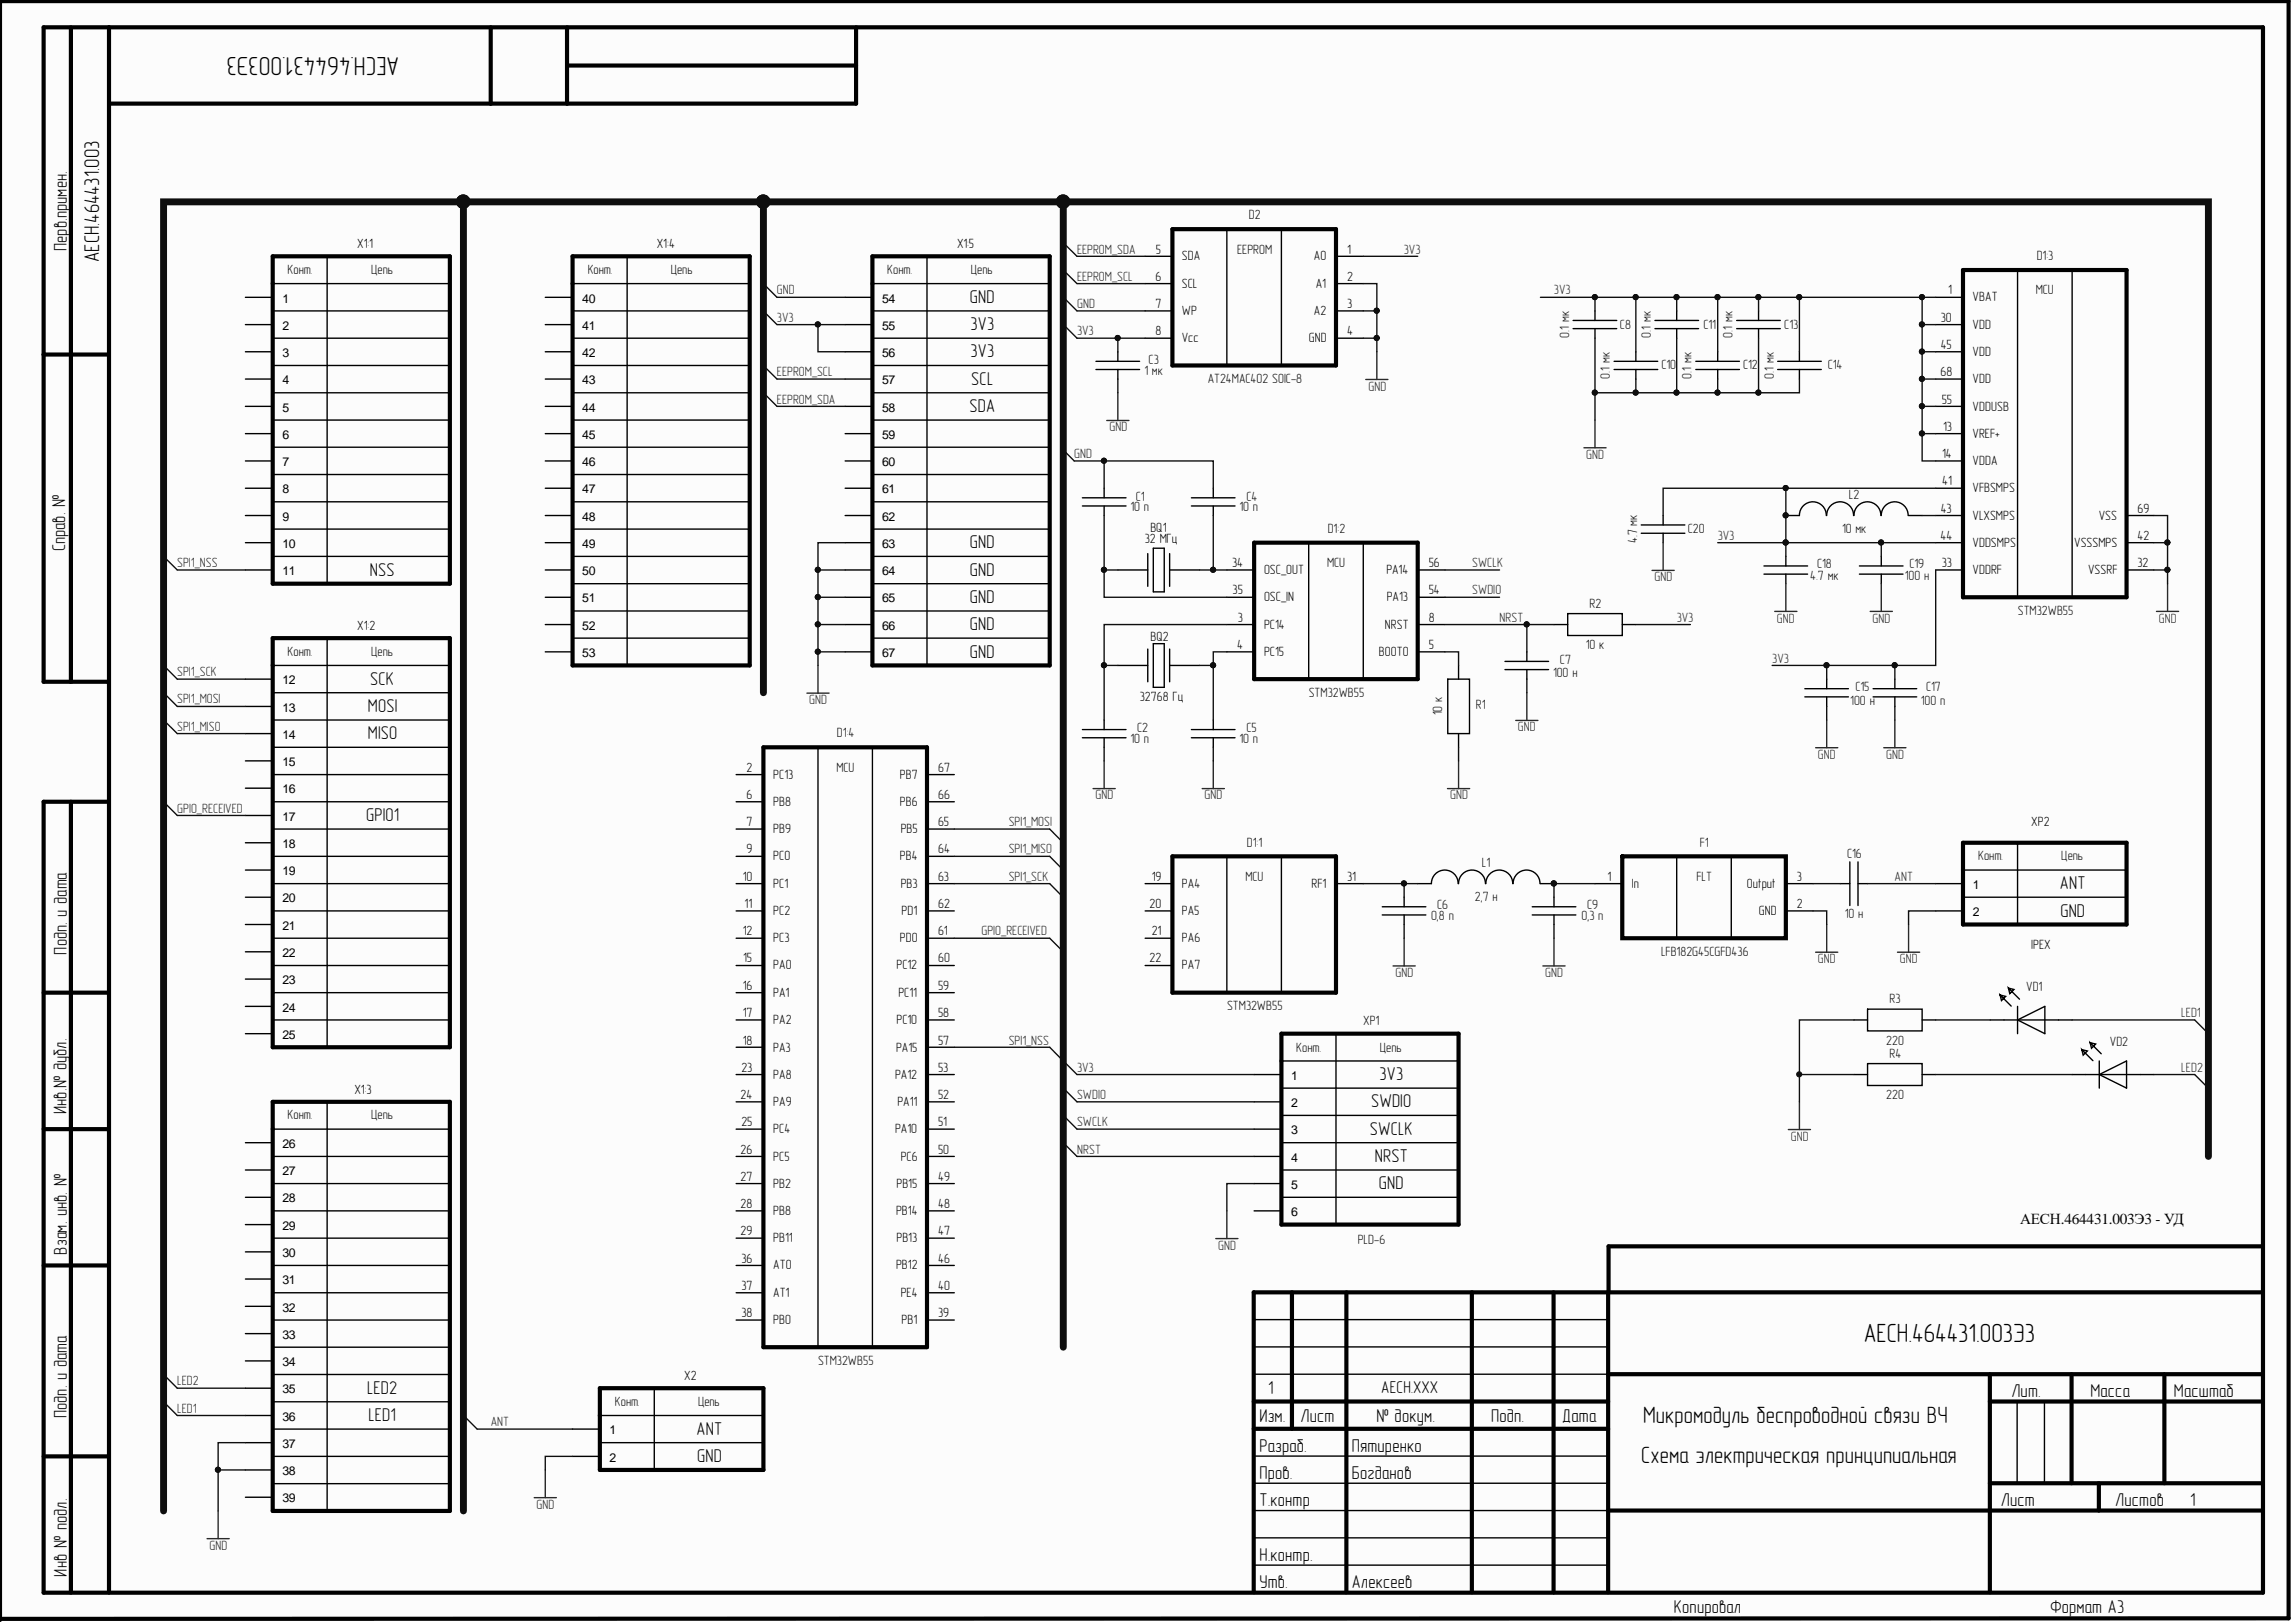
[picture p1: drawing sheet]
<svg xmlns="http://www.w3.org/2000/svg" width="420mm" height="297mm" viewBox="0 0 420 297" stroke-linecap="round" stroke-linejoin="round" font-family="sans-serif">
<defs><g id="words">
<g font-size="4.8">
<text x="73.1" y="10.5" transform="rotate(-180 73.1 10.5)">АЕСН.464431.003Э3</text>
<text x="341.2" y="245.5">АЕСН.464431.003Э3</text>
</g>
<g font-size="4.3">
<text x="300.8" y="260.4">Микромодуль беспроводной связи ВЧ</text>
<text x="300.5" y="267.8">Схема электрическая принципиальная</text>
</g>
<text font-size="3.9" x="18.2" y="47.9" transform="rotate(-90 18.2 47.9)">АЕСН.464431.003</text>
<g font-size="3.4">
<text x="12.3" y="45.9" transform="rotate(-90 12.3 45.9)">Перв.примен.</text>
<text x="177.6" y="55.4">GND</text>
<text x="177.7" y="65.4">3V3</text>
<text x="177.7" y="60.4">3V3</text>
<text x="177.8" y="70.4">SCL</text>
<text x="177.5" y="75.4">SDA</text>
<text x="11.9" y="100.9" transform="rotate(-90 11.9 100.9)">Справ. №</text>
<text x="177.6" y="100.3">GND</text>
<text x="67.7" y="105.4">NSS</text>
<text x="177.6" y="105.4">GND</text>
<text x="177.6" y="110.4">GND</text>
<text x="177.6" y="115.4">GND</text>
<text x="67.8" y="125.3">SCK</text>
<text x="177.6" y="120.4">GND</text>
<text x="67.4" y="130.3">MOSI</text>
<text x="67.4" y="135.3">MISO</text>
<text x="67" y="150.3">GPIO1</text>
<text x="377.1" y="162.8">ANT</text>
<text x="377.2" y="167.8">GND</text>
<text x="12.3" y="174.7" transform="rotate(-90 12.3 174.7)">Подп. и дата</text>
<text x="252.5" y="197.7">3V3</text>
<text x="12.2" y="203.9" transform="rotate(-90 12.2 203.9)">Инв.№ дубл.</text>
<text x="251" y="202.7">SWDIO</text>
<text x="250.8" y="207.7">SWCLK</text>
<text x="251.7" y="212.6">NRST</text>
<text x="252.5" y="217.6">GND</text>
<text x="12.3" y="229.6" transform="rotate(-90 12.3 229.6)">Взам. инв. №</text>
<text x="67.2" y="255.1">LED2</text>
<text x="232.2" y="255.1">1</text>
<text x="368.3" y="255.8">Лит.</text>
<text x="382.7" y="255.7">Масса</text>
<text x="398" y="255.8">Масштаб</text>
<text x="12.3" y="259.6" transform="rotate(-90 12.3 259.6)">Подп. и дата</text>
<text x="67.4" y="260.1">LED1</text>
<text x="127.5" y="262.6">ANT</text>
<text x="230.6" y="260.3">Изм.</text>
<text x="238.1" y="260.3">Лист</text>
<text x="252" y="260.3">№ докум.</text>
<text x="273" y="260.3">Подп.</text>
<text x="286" y="260.3">Дата</text>
<text x="127.6" y="267.6">GND</text>
<text x="230.6" y="265.7">Разраб.</text>
<text x="247.5" y="265.7">Пятиренко</text>
<text x="230.6" y="270.7">Пров.</text>
<text x="230.6" y="275.7">Т.контр</text>
<text x="247.5" y="270.7">Богданов</text>
<text x="366.3" y="275.7">Лист</text>
<text x="387.3" y="275.7">Листов</text>
<text x="401" y="275.6">1</text>
<text x="230.6" y="285.7">Н.контр.</text>
<text x="12.3" y="288.5" transform="rotate(-90 12.3 288.5)">Инв № подл.</text>
<text x="230.6" y="290.7">Утв.</text>
<text x="247.5" y="290.7">Алексеев</text>
<text x="306.5" y="295.1">Копировал</text>
<text x="375.4" y="295.1">Формат А3</text>
</g>
<text font-size="3.1" x="252.9" y="255">АЕСН.ХХХ</text>
<text font-size="2.8" x="369.9" y="224.1">АЕСН.464431.003Э3 - УД</text>
<g font-size="2.5" fill="#0e0e0e">
<text x="228.6" y="40.1">D2</text>
<text x="226.5" y="46.4">EEPROM</text>
<text x="372.9" y="47.7">D1:3</text>
<text x="52.7" y="50.1">Конт.</text>
<text x="68" y="50.1">Цепь</text>
<text x="107.6" y="50.1">Конт.</text>
<text x="122.8" y="50.1">Цепь</text>
<text x="162.4" y="50.1">Конт.</text>
<text x="177.7" y="50.1">Цепь</text>
<text x="372.7" y="53.8">MCU</text>
<text x="287.3" y="61.8" transform="rotate(-90 287.3 61.8)">0.1 мк</text>
<text x="296.6" y="60.2">C8</text>
<text x="302.2" y="61.8" transform="rotate(-90 302.2 61.8)">0.1 мк</text>
<text x="311.9" y="60.2">C11</text>
<text x="317.2" y="61.8" transform="rotate(-90 317.2 61.8)">0.1 мк</text>
<text x="326.7" y="60.2">C13</text>
<text x="209.5" y="68.6">1 мк</text>
<text x="210.3" y="66.6">C3</text>
<text x="221.1" y="70.2">AT24MAC402 SOIC-8</text>
<text x="294.7" y="69.3" transform="rotate(-90 294.7 69.3)">0.1 мк</text>
<text x="304.2" y="67.6">C10</text>
<text x="309.7" y="69.3" transform="rotate(-90 309.7 69.3)">0.1 мк</text>
<text x="319.1" y="67.6">C12</text>
<text x="324.7" y="69.3" transform="rotate(-90 324.7 69.3)">0.1 мк</text>
<text x="334.6" y="67.6">C14</text>
<text x="207" y="93.6">10 п</text>
<text x="207.9" y="91.6">C1</text>
<text x="226.9" y="93.6">10 п</text>
<text x="228.2" y="91.6">C4</text>
<text x="338.5" y="91.3">L2</text>
<text x="243.1" y="97.5">D1:2</text>
<text x="299.7" y="99.4" transform="rotate(-90 299.7 99.4)">4.7 мк</text>
<text x="309" y="97.5">C20</text>
<text x="337.2" y="97.5">10 мк</text>
<text x="243" y="103.8">MCU</text>
<text x="331.4" y="106.1">4.7 мк</text>
<text x="332.7" y="104">C18</text>
<text x="348.7" y="106.1">100 н</text>
<text x="349.6" y="104">C19</text>
<text x="291" y="111.3">R2</text>
<text x="369.4" y="112.6">STM32WB55</text>
<text x="290.3" y="118.8">10 к</text>
<text x="52.7" y="120">Конт.</text>
<text x="68" y="120">Цепь</text>
<text x="284.3" y="124">100 н</text>
<text x="285.6" y="121.5">C7</text>
<text x="239.6" y="127.5">STM32WB55</text>
<text x="264" y="130.9" transform="rotate(-90 264 130.9)">10 к</text>
<text x="270.2" y="129.7">R1</text>
<text x="338.8" y="129.1">100 н</text>
<text x="339.7" y="126.5">C15</text>
<text x="351.7" y="129.1">100 п</text>
<text x="352.6" y="126.5">C17</text>
<text x="153.2" y="135">D1:4</text>
<text x="207" y="136">10 п</text>
<text x="208.2" y="134">C2</text>
<text x="226.9" y="136">10 п</text>
<text x="228.2" y="134">C5</text>
<text x="153.2" y="141.2">MCU</text>
<text x="228.3" y="155">D1:1</text>
<text x="311.2" y="155">F1</text>
<text x="228" y="161.2">MCU</text>
<text x="271.3" y="158.7">L1</text>
<text x="310.6" y="161.2">FLT</text>
<text x="338.2" y="157">C16</text>
<text x="362.2" y="157.5">Конт.</text>
<text x="377.4" y="157.5">Цепь</text>
<text x="263.1" y="166.4">C6</text>
<text x="270" y="165">2,7 н</text>
<text x="290.6" y="166.4">C9</text>
<text x="337.7" y="167.9">10 н</text>
<text x="262" y="168.4">0,8 п</text>
<text x="289.6" y="168.4">0,3 п</text>
<text x="304.1" y="175">LFB182G45CGFD436</text>
<text x="224.7" y="184.9">STM32WB55</text>
<text x="345.9" y="183.7">R3</text>
<text x="371" y="181.5">VD1</text>
<text x="249.6" y="187.6">XP1</text>
<text x="345.4" y="191.2">220</text>
<text x="386.3" y="191.4">VD2</text>
<text x="237.3" y="192.4">Конт.</text>
<text x="252.6" y="192.4">Цепь</text>
<text x="345.9" y="193.6">R4</text>
<text x="345.4" y="201.2">220</text>
<text x="52.7" y="204.9">Конт.</text>
<text x="68" y="204.9">Цепь</text>
<text x="248.6" y="227.6">PLD-6</text>
<text x="149.8" y="249.8">STM32WB55</text>
<text x="112.6" y="257.3">Конт.</text>
<text x="127.8" y="257.3">Цепь</text>
</g>
<g font-size="2.5">
<text x="65.4" y="45.4">X1:1</text>
<text x="120.3" y="45.4">X1:4</text>
<text x="175.2" y="45.4">X1:5</text>
<text x="211.6" y="46.4">5</text>
<text x="216.4" y="47.7">SDA</text>
<text x="240.5" y="47.7">A0</text>
<text x="246.6" y="46.4">1</text>
<text x="211.6" y="51.4">6</text>
<text x="216.4" y="52.7">SCL</text>
<text x="240.9" y="52.7">A1</text>
<text x="246.6" y="51.4">2</text>
<text x="356.7" y="53.8">1</text>
<text x="211.6" y="56.4">7</text>
<text x="216.4" y="57.6">WP</text>
<text x="240.5" y="57.6">A2</text>
<text x="246.6" y="56.4">3</text>
<text x="355.3" y="58.9">30</text>
<text x="361.2" y="55.1">VBAT</text>
<text x="211.6" y="61.4">8</text>
<text x="216.4" y="62.6">Vcc</text>
<text x="239.6" y="62.6">GND</text>
<text x="246.6" y="61.4">4</text>
<text x="355.3" y="63.9">45</text>
<text x="361.2" y="60.2">VDD</text>
<text x="361.2" y="65.2">VDD</text>
<text x="355.2" y="68.9">68</text>
<text x="361.2" y="70.2">VDD</text>
<text x="355.5" y="73.9">55</text>
<text x="361.2" y="75.1">VDDUSB</text>
<text x="355.6" y="83.8">14</text>
<text x="355.7" y="78.9">13</text>
<text x="361.2" y="80.1">VREF+</text>
<text x="355.6" y="88.8">41</text>
<text x="361.2" y="85.1">VDDA</text>
<text x="355.3" y="93.8">43</text>
<text x="361.2" y="90.1">VFBSMPS</text>
<text x="361.2" y="95.1">VLXSMPS</text>
<text x="384.2" y="95.1">VSS</text>
<text x="391.3" y="93.8">69</text>
<text x="209.6" y="99.3">32 МГц</text>
<text x="210.6" y="97.3">BQ1</text>
<text x="355.2" y="98.8">44</text>
<text x="361.2" y="100.1">VDDSMPS</text>
<text x="379.8" y="100.1">VSSSMPS</text>
<text x="391.3" y="98.8">42</text>
<text x="225.6" y="103.8">34</text>
<text x="231.4" y="105.1">OSC_OUT</text>
<text x="253.8" y="105.1">PA14</text>
<text x="261.6" y="103.8">56</text>
<text x="355.5" y="103.8">33</text>
<text x="361.2" y="105.1">VDDRF</text>
<text x="382.3" y="105.1">VSSRF</text>
<text x="391.3" y="103.8">32</text>
<text x="225.7" y="108.8">35</text>
<text x="226.6" y="113.8">3</text>
<text x="231.4" y="110">OSC_IN</text>
<text x="253.9" y="110">PA13</text>
<text x="261.6" y="113.8">8</text>
<text x="261.6" y="108.8">54</text>
<text x="65.4" y="115.3">X1:2</text>
<text x="210.6" y="117.3">BQ2</text>
<text x="226.5" y="118.7">4</text>
<text x="231.4" y="115">PC14</text>
<text x="253.6" y="115">NRST</text>
<text x="261.6" y="118.7">5</text>
<text x="231.4" y="120">PC15</text>
<text x="252.5" y="120">BOOT0</text>
<text x="208.7" y="128.2">32768 Гц</text>
<text x="136.7" y="141.2">2</text>
<text x="141.6" y="142.5">PC13</text>
<text x="164.7" y="142.5">PB7</text>
<text x="171.7" y="141.2">67</text>
<text x="136.7" y="146.2">6</text>
<text x="141.6" y="147.5">PB8</text>
<text x="164.7" y="147.5">PB6</text>
<text x="171.7" y="146.2">66</text>
<text x="136.7" y="151.2">7</text>
<text x="141.6" y="152.5">PB9</text>
<text x="164.9" y="152.5">PB5</text>
<text x="171.7" y="151.2">65</text>
<text x="371.9" y="151.2">XP2</text>
<text x="136" y="161.2">10</text>
<text x="136.7" y="156.2">9</text>
<text x="141.6" y="157.5">PC0</text>
<text x="164.7" y="157.5">PB4</text>
<text x="171.7" y="161.2">63</text>
<text x="171.7" y="156.2">64</text>
<text x="210.9" y="161.2">19</text>
<text x="246.6" y="161.2">31</text>
<text x="294.3" y="161.2">1</text>
<text x="329" y="161.2">3</text>
<text x="136.3" y="166.2">11</text>
<text x="141.6" y="167.4">PC2</text>
<text x="141.6" y="162.4">PC1</text>
<text x="164.9" y="162.4">PB3</text>
<text x="165.1" y="167.4">PD1</text>
<text x="171.7" y="166.2">62</text>
<text x="210.5" y="166.2">20</text>
<text x="216.4" y="162.4">PA4</text>
<text x="216.4" y="167.4">PA5</text>
<text x="240.1" y="162.4">RF1</text>
<text x="298.8" y="162.4">In</text>
<text x="319.8" y="162.4">Output</text>
<text x="322" y="167.4">GND</text>
<text x="329" y="166.2">2</text>
<text x="136" y="171.1">12</text>
<text x="141.6" y="172.4">PC3</text>
<text x="164.7" y="172.4">PD0</text>
<text x="171.7" y="171.1">61</text>
<text x="210.9" y="171.1">21</text>
<text x="216.4" y="172.4">PA6</text>
<text x="371.9" y="173.7">IPEX</text>
<text x="136.1" y="176.1">15</text>
<text x="141.6" y="177.4">PA0</text>
<text x="164.1" y="177.4">PC12</text>
<text x="171.7" y="176.1">60</text>
<text x="210.5" y="176.1">22</text>
<text x="216.4" y="177.4">PA7</text>
<text x="136" y="181.1">16</text>
<text x="141.6" y="182.4">PA1</text>
<text x="164.5" y="182.4">PC11</text>
<text x="171.7" y="181.1">59</text>
<text x="136" y="186.1">17</text>
<text x="136" y="191.2">18</text>
<text x="141.6" y="187.4">PA2</text>
<text x="164.1" y="187.4">PC10</text>
<text x="171.7" y="191.2">57</text>
<text x="171.7" y="186.1">58</text>
<text x="135.7" y="196.2">23</text>
<text x="141.6" y="192.4">PA3</text>
<text x="141.6" y="197.4">PA8</text>
<text x="163.9" y="197.4">PA12</text>
<text x="164.1" y="192.4">PA15</text>
<text x="171.7" y="196.2">53</text>
<text x="64.9" y="200.1">X1:3</text>
<text x="135.6" y="201.2">24</text>
<text x="141.6" y="202.4">PA9</text>
<text x="164.3" y="202.4">PA11</text>
<text x="171.7" y="201.2">52</text>
<text x="135.7" y="206.1">25</text>
<text x="141.6" y="207.4">PC4</text>
<text x="163.9" y="207.4">PA10</text>
<text x="171.7" y="206.1">51</text>
<text x="135.6" y="211.1">26</text>
<text x="141.6" y="212.4">PC5</text>
<text x="164.9" y="212.4">PC6</text>
<text x="171.7" y="211.1">50</text>
<text x="135.6" y="216.1">27</text>
<text x="135.6" y="221.1">28</text>
<text x="141.6" y="217.4">PB2</text>
<text x="164.1" y="217.4">PB15</text>
<text x="171.7" y="221.1">48</text>
<text x="171.7" y="216.1">49</text>
<text x="135.6" y="226.1">29</text>
<text x="141.6" y="222.4">PB8</text>
<text x="141.6" y="227.4">PB11</text>
<text x="164.1" y="222.4">PB14</text>
<text x="164.1" y="227.4">PB13</text>
<text x="171.7" y="226.1">47</text>
<text x="135.7" y="231.1">36</text>
<text x="141.6" y="232.3">AT0</text>
<text x="164.1" y="232.3">PB12</text>
<text x="171.7" y="231.1">46</text>
<text x="135.7" y="236.1">37</text>
<text x="141.6" y="237.3">AT1</text>
<text x="164.9" y="237.3">PE4</text>
<text x="171.7" y="236.1">40</text>
<text x="135.7" y="241">38</text>
<text x="141.6" y="242.3">PB0</text>
<text x="165.1" y="242.3">PB1</text>
<text x="171.7" y="241">39</text>
<text x="125.3" y="252.5">X2</text>
</g>
<g font-size="2.5" fill="#262626">
<text x="197.2" y="46.4">EEPROM_SDA</text>
<text x="257" y="46.4">3V3</text>
<text x="142.2" y="53.8">GND</text>
<text x="197.2" y="51.4">EEPROM_SCL</text>
<text x="284.5" y="53.8">3V3</text>
<text x="142.2" y="58.9">3V3</text>
<text x="197.2" y="56.4">GND</text>
<text x="197.2" y="61.4">3V3</text>
<text x="142.2" y="68.9">EEPROM_SCL</text>
<text x="250.5" y="71.5">GND</text>
<text x="142.2" y="73.9">EEPROM_SDA</text>
<text x="196.7" y="83.8">GND</text>
<text x="203.1" y="78.9">GND</text>
<text x="290.4" y="83.9">GND</text>
<text x="314.5" y="98.8">3V3</text>
<text x="32.5" y="103.8">SPI1_NSS</text>
<text x="269.5" y="103.8">SWCLK</text>
<text x="302.9" y="106.4">GND</text>
<text x="269.5" y="108.8">SWDIO</text>
<text x="274.5" y="113.8">NRST</text>
<text x="307" y="113.8">3V3</text>
<text x="325.3" y="113.9">GND</text>
<text x="342.8" y="113.9">GND</text>
<text x="395.2" y="113.9">GND</text>
<text x="32.5" y="123.7">SPI1_SCK</text>
<text x="324.5" y="121.3">3V3</text>
<text x="32.5" y="128.7">SPI1_MOSI</text>
<text x="148.2" y="128.9">GND</text>
<text x="32.5" y="133.7">SPI1_MISO</text>
<text x="277.9" y="133.9">GND</text>
<text x="332.8" y="138.9">GND</text>
<text x="345.4" y="138.9">GND</text>
<text x="32.5" y="148.8">GPIO_RECEIVED</text>
<text x="200.6" y="146.3">GND</text>
<text x="220.5" y="146.3">GND</text>
<text x="265.5" y="146.3">GND</text>
<text x="184.7" y="151.2">SPI1_MOSI</text>
<text x="184.7" y="161.2">SPI1_SCK</text>
<text x="184.7" y="156.2">SPI1_MISO</text>
<text x="346.9" y="161.2">ANT</text>
<text x="179.7" y="171.1">GPIO_RECEIVED</text>
<text x="255.5" y="178.8">GND</text>
<text x="282.9" y="178.8">GND</text>
<text x="332.8" y="176.3">GND</text>
<text x="347.8" y="176.3">GND</text>
<text x="184.7" y="191.2">SPI1_NSS</text>
<text x="399.4" y="186.1">LED1</text>
<text x="197.2" y="196.2">3V3</text>
<text x="399.4" y="196.2">LED2</text>
<text x="197.2" y="201.2">SWDIO</text>
<text x="197.2" y="206.1">SWCLK</text>
<text x="327.9" y="208.8">GND</text>
<text x="197.2" y="211.1">NRST</text>
<text x="223" y="228.7">GND</text>
<text x="32.5" y="253.6">LED2</text>
<text x="32.5" y="258.5">LED1</text>
<text x="89.8" y="261">ANT</text>
<text x="98.2" y="276.1">GND</text>
<text x="38.4" y="283.6">GND</text>
</g>
<g font-size="2.3">
<text x="51.7" y="55.4">1</text>
<text x="106.6" y="55.4">40</text>
<text x="161.5" y="55.4">54</text>
<text x="51.7" y="60.4">2</text>
<text x="51.7" y="65.3">3</text>
<text x="106.6" y="60.4">41</text>
<text x="106.6" y="65.3">42</text>
<text x="161.5" y="60.4">55</text>
<text x="161.5" y="65.3">56</text>
<text x="51.7" y="70.3">4</text>
<text x="106.6" y="70.3">43</text>
<text x="161.5" y="70.3">57</text>
<text x="51.7" y="75.3">5</text>
<text x="106.6" y="75.3">44</text>
<text x="161.5" y="75.3">58</text>
<text x="51.7" y="80.3">6</text>
<text x="106.6" y="80.3">45</text>
<text x="161.5" y="80.3">59</text>
<text x="51.7" y="85.3">7</text>
<text x="106.6" y="85.3">46</text>
<text x="161.5" y="85.3">60</text>
<text x="51.7" y="90.3">8</text>
<text x="51.7" y="95.3">9</text>
<text x="106.6" y="90.3">47</text>
<text x="106.6" y="95.3">48</text>
<text x="161.5" y="90.3">61</text>
<text x="161.5" y="95.3">62</text>
<text x="51.7" y="100.3">10</text>
<text x="106.6" y="100.3">49</text>
<text x="161.5" y="100.3">63</text>
<text x="51.7" y="105.3">11</text>
<text x="106.6" y="105.3">50</text>
<text x="161.5" y="105.3">64</text>
<text x="106.6" y="110.3">51</text>
<text x="161.5" y="110.3">65</text>
<text x="106.6" y="115.3">52</text>
<text x="161.5" y="115.3">66</text>
<text x="51.7" y="125.2">12</text>
<text x="106.6" y="120.3">53</text>
<text x="161.5" y="120.3">67</text>
<text x="51.7" y="130.2">13</text>
<text x="51.7" y="135.2">14</text>
<text x="51.7" y="140.2">15</text>
<text x="51.7" y="145.2">16</text>
<text x="51.7" y="150.2">17</text>
<text x="51.7" y="155.2">18</text>
<text x="51.7" y="160.2">19</text>
<text x="51.7" y="165.2">20</text>
<text x="361.2" y="167.7">2</text>
<text x="361.2" y="162.7">1</text>
<text x="51.7" y="170.2">21</text>
<text x="51.7" y="175.1">22</text>
<text x="51.7" y="180.1">23</text>
<text x="51.7" y="185.1">24</text>
<text x="51.7" y="190.1">25</text>
<text x="236.4" y="197.6">1</text>
<text x="236.4" y="202.6">2</text>
<text x="236.4" y="207.6">3</text>
<text x="51.7" y="210.1">26</text>
<text x="51.7" y="215.1">27</text>
<text x="236.4" y="212.6">4</text>
<text x="51.7" y="220.1">28</text>
<text x="236.4" y="217.6">5</text>
<text x="51.7" y="225.1">29</text>
<text x="236.4" y="222.6">6</text>
<text x="51.7" y="230.1">30</text>
<text x="51.7" y="235">31</text>
<text x="51.7" y="240">32</text>
<text x="51.7" y="245">33</text>
<text x="51.7" y="250">34</text>
<text x="51.7" y="255">35</text>
<text x="51.7" y="260">36</text>
<text x="111.6" y="262.5">1</text>
<text x="51.7" y="265">37</text>
<text x="51.7" y="270">38</text>
<text x="111.6" y="267.5">2</text>
<text x="51.7" y="275">39</text>
</g>
</g></defs>
<path d="M0 0h419.2v296.4h-419.2z" fill="#fcfcfc"/>
<g fill="none" stroke="#000" stroke-width=".76">
<path d="M0 .4v296.1M.2 .2h418.8v296l-418.8 .1M13 5v119.8M20 5v286.5M89.8 5v14M103.8 5v14M103.8 12h52.9M156.7 5v14h-136.7M49.9 46.9h32.5v59.9h-32.5zM104.8 46.9h32.5v74.9h-32.5zM159.7 46.9h32.5v74.9h-32.5zM214.6 41.9h30v25h-30z"/>
<path d="M359.4 49.4h29.9v59.9h-29.9zM8 64.9h12M229.6 99.3h30v25h-30zM49.9 116.8h32.5v74.9h-32.5zM20 124.8h-12v-119.8h406.3v286.5h-406.3v-144.8h12M139.8 136.8h29.9v109.8h-29.9zM13 146.7v144.8M214.6 156.7h30v25h-30zM297 156.7h30v15h-30zM359.4 154.2h29.9v15h-29.9zM8 181.7h12M234.6 189.2h32.4v34.9h-32.4z"/>
<path d="M8 206.7h12M49.9 201.7h32.5v74.8h-32.5zM8 231.6h12M236.5 236.5v25M246.5 236.5v54.9M269.5 236.5v54.9M284.4 236.5v54.9M294.4 236.5v54.9M414.2 236.5h-184.7v54.9M414.3 228.1h-119.8v8.5M109.8 254.1h30v14.9h-30zM229.5 256.5h64.9"/>
<path d="M294.4 251.5h119.8M364.3 251.5v39.9M364.3 256.5h49.9M379.3 251.5v20M396.3 251.5v20M8 266.5h12M229.5 261.5h64.9M294.4 276.5h119.8M364.3 271.5h49.9M384.3 271.5v5"/>
</g>
<g fill="none" stroke="#000" stroke-width=".25">
<path d="M44.9 54.4h5M44.9 59.4h5M49.9 51.9h32.5M49.9 56.9h32.5M59.9 46.9v59.9M99.8 54.4h5M99.8 59.4h5M104.8 51.9h32.5M104.8 56.9h32.5M114.8 46.9v74.9M154.7 54.4h5M154.7 59.4h5"/>
<path d="M159.7 51.9h32.5M159.7 56.9h32.5M169.7 46.9v74.9M209.7 46.9h4.9M209.7 51.9h4.9M209.7 56.9h4.9M224.6 41.9v25M234.6 41.9v25M244.6 46.9h5M244.6 51.9h5M244.6 56.9h5M288 58.6h8"/>
<path d="M292 56.9v1.7M303 58.6h8M307 56.9v1.7M318 58.6h7.9M322 56.9v1.7M354.4 54.4h5M354.4 59.4h5M369.4 49.4v59.9M379.4 49.4v59.9M44.9 79.4h5M44.9 64.4h5M44.9 74.4h5"/>
<path d="M44.9 69.4h5M49.9 61.9h32.5M49.9 66.9h32.5M49.9 71.9h32.5M49.9 76.9h32.5M99.8 79.4h5M99.8 64.4h5M99.8 74.4h5M99.8 69.4h5M104.8 61.9h32.5M104.8 66.9h32.5M104.8 71.9h32.5"/>
<path d="M104.8 76.9h32.5M154.7 79.4h5M154.7 64.4h5M154.7 74.4h5M154.7 69.4h5M159.7 61.9h32.5M159.7 66.9h32.5M159.7 71.9h32.5M159.7 76.9h32.5M200.7 67.6h7.9M200.7 66.1h7.9M204.7 64.4v1.7"/>
<path d="M204.7 67.6v1.8M209.7 61.9h4.9M244.6 61.9h5M288 60.1h8M292 60.1v1.8M295.5 67.6h8M295.5 66.1h8M299.5 64.4v1.7M299.5 67.6v1.8M303 60.1h8M307 60.1v1.8M310.5 67.6h8"/>
<path d="M310.5 66.1h8M314.5 64.4v1.7M314.5 67.6v1.8M318 60.1h7.9M322 60.1v1.8M325.5 67.6h7.9M325.5 66.1h7.9M329.4 64.4v1.7M329.4 67.6v1.8M354.4 79.4h5M354.4 64.4h5M354.4 74.4h5"/>
<path d="M354.4 69.4h5M44.9 84.4h5M44.9 89.4h5M44.9 94.4h5M44.9 99.3h5M49.9 81.9h32.5M49.9 86.8h32.5M49.9 91.8h32.5M49.9 96.8h32.5M99.8 84.4h5M99.8 89.4h5M99.8 94.4h5"/>
<path d="M99.8 99.3h5M104.8 81.9h32.5M104.8 86.8h32.5M104.8 91.8h32.5M104.8 96.8h32.5M154.7 84.4h5M154.7 89.4h5M154.7 94.4h5M154.7 99.3h5M159.7 81.9h32.5M159.7 86.8h32.5M159.7 91.8h32.5"/>
<path d="M159.7 96.8h32.5M198.2 92.6h8M198.2 91.1h8M202.1 89.4v1.7M202.1 92.6v1.8M218.1 92.6h8M218.1 91.1h8M222.1 89.4v1.7M222.1 92.6v1.8M239.6 99.3v25M249.6 99.3v25M300.5 97.6h8"/>
<path d="M300.5 96.1h8M304.5 94.4v1.7M304.5 97.6v1.7M334.4 94.3a2.46 2.46 0 0 0-2.5-2.5 2.46 2.46 0 0 0-2.5 2.6h-2.4M339.4 94.3a2.46 2.46 0 0 0-2.5-2.5 2.46 2.46 0 0 0-2.5 2.6M344.3 94.3a2.46 2.46 0 0 0-2.4-2.5 2.46 2.46 0 0 0-2.5 2.6M349.3 94.3a2.46 2.46 0 0 0-2.4-2.5 2.46 2.46 0 0 0-2.5 2.6M349.4 94.4h2.5M354.4 84.4h5M354.4 89.4h5M354.4 94.4h5M354.4 99.3h5"/>
<path d="M389.3 94.4h5M389.3 99.3h5M44.9 104.3h5M49.9 101.8h32.5M59.9 116.8v74.9M99.8 114.3h5M99.8 104.3h5M99.8 109.3h5M99.8 119.3h5M104.8 101.8h32.5M104.8 106.8h32.5M104.8 111.8h32.5"/>
<path d="M104.8 116.8h32.5M154.7 114.3h5M154.7 104.3h5M154.7 109.3h5M154.7 119.3h5M159.7 101.8h32.5M159.7 106.8h32.5M159.7 111.8h32.5M159.7 116.8h32.5M204.7 104.3h5.4M210.1 101.3v6M210.1 118.8v6"/>
<path d="M211.1 100.3h2.1v8h-2.1zM211.1 117.8h2.1v8h-2.1zM214.1 104.3h5.5M214.1 101.3v6M214.1 118.8v6M224.6 114.3h5M224.6 104.3h5M224.6 109.3h5M224.6 119.3h5M259.6 114.3h5M259.6 104.3h5M259.6 109.3h5"/>
<path d="M259.6 119.3h5M279.5 119.3v1.8M284.5 114.3h2.5M287 112.3h10v4h-10zM297 114.3h2.5M322.9 105.1h8M322.9 103.6h8M327 101.8v1.8M327 105.1v1.7M340.4 105.1h8M340.4 103.6h8M344.4 101.8v1.8"/>
<path d="M344.4 105.1v1.7M354.4 104.3h5M389.3 104.3h5M44.9 124.3h5M44.9 129.3h5M44.9 134.3h5M44.9 139.3h5M49.9 121.8h32.5M49.9 126.8h32.5M49.9 131.8h32.5M49.9 136.8h32.5M149.8 136.8v109.8"/>
<path d="M159.7 136.8v109.8M198.2 135h8M198.2 133.5h8M202.1 131.8v1.7M202.1 135v1.8M204.7 121.8h5.4M214.1 121.8h5.5M218.1 135h8M218.1 133.5h8M222.1 131.8v1.7M222.1 135v1.8M265.1 124.3h3.9v10h-3.9z"/>
<path d="M267 121.8v2.5M267 134.3v2.5M275.5 122.5h8M275.5 121.1h8M279.5 122.5v1.8M330.4 127.5h8M330.4 126h8M334.4 124.3v1.7M334.4 127.5v1.8M342.9 127.5h8M342.9 126h8M346.9 124.3v1.7"/>
<path d="M346.9 127.5v1.8M44.9 159.2h5M44.9 144.3h5M44.9 149.2h5M44.9 154.2h5M49.9 141.8h32.5M49.9 146.7h32.5M49.9 151.7h32.5M49.9 156.7h32.5M134.8 141.8h5M134.8 146.7h5M134.8 151.7h5"/>
<path d="M134.8 156.7h5M169.7 141.8h5M169.7 146.7h5M169.7 151.7h5M169.7 156.7h5M224.6 156.7v25M234.6 156.7v25M307 156.7v15M317 156.7v15M338.7 157.7v8M340.2 157.7v8M359.4 159.2h29.9"/>
<path d="M369.4 154.2v15M44.9 164.2h5M44.9 174.2h5M44.9 169.2h5M44.9 179.2h5M49.9 161.7h32.5M49.9 166.7h32.5M49.9 171.7h32.5M49.9 176.7h32.5M134.8 161.7h5M134.8 166.7h5M134.8 171.7h5"/>
<path d="M134.8 176.7h5M169.7 161.7h5M169.7 166.7h5M169.7 171.7h5M169.7 176.7h5M209.7 161.7h4.9M209.7 166.7h4.9M209.7 171.7h4.9M209.7 176.7h4.9M244.6 161.7h5M253.1 167.5h8M253.1 166h8"/>
<path d="M257.1 164.2v1.8M257.1 167.5v1.7M267 161.7a2.45 2.45 0 0 0-2.5-2.5 2.45 2.45 0 0 0-2.4 2.5h-2.5M272 161.7a2.46 2.46 0 0 0-2.5-2.5 2.46 2.46 0 0 0-2.5 2.5M277 161.7a2.46 2.46 0 0 0-2.5-2.5 2.46 2.46 0 0 0-2.5 2.5M280.5 167.5h8M280.5 166h8M281.9 161.7a2.46 2.46 0 0 0-2.4-2.5 2.46 2.46 0 0 0-2.5 2.5M282 161.7h2.5M284.5 164.2v1.8M284.5 167.5v1.7M292 161.7h5"/>
<path d="M327 161.7h5M327 166.7h5M336.9 161.7h1.8M340.2 161.7h1.7M354.4 161.7h5M354.4 166.7h5M359.4 164.2h29.9M44.9 184.2h5M44.9 189.2h5M49.9 181.7h32.5M49.9 186.7h32.5M134.8 181.7h5"/>
<path d="M134.8 186.7h5M134.8 191.7h5M134.8 196.7h5M169.7 181.7h5M169.7 186.7h5M169.7 191.7h5M169.7 196.7h5M229.6 196.7h5M234.6 194.2h32.4M234.6 199.1h32.4M244.6 189.2v34.9M339.4 186.7h2.5"/>
<path d="M339.4 196.7h2.5M341.9 184.7h10v4h-10zM341.9 194.7h10v4h-10zM351.9 186.7h2.5M351.9 196.7h2.5M364.4 186.7h15M366.2 182.1l1 .3-.8 .7-.2-1 2 2M367.7 180.8l1 .3-.7 .8-.3-1.1 2 2.1M369.4 184.2v5M369.4 186.7l5-2.5v5zM379.4 196.7h14.9M381.1 192.1l1.1 .3-.8 .7-.3-1 2.1 2"/>
<path d="M382.7 190.8l1 .3-.8 .7-.2-1 2 2.1M384.3 196.7l5-2.5v4.9zM384.3 194.2v4.9M44.9 209.1h5M44.9 214.1h5M44.9 219.1h5M49.9 206.7h32.5M49.9 211.6h32.5M49.9 216.6h32.5M59.9 201.7v74.8M134.8 201.7h5M134.8 206.7h5"/>
<path d="M134.8 211.6h5M134.8 216.6h5M169.7 201.7h5M169.7 206.7h5M169.7 211.6h5M169.7 216.6h5M229.6 201.7h5M229.6 206.7h5M229.6 211.6h5M229.6 216.6h5M234.6 204.1h32.4M234.6 209.1h32.4"/>
<path d="M234.6 214.1h32.4M234.6 219.1h32.4M44.9 224.1h5M44.9 229.1h5M44.9 234.1h5M44.9 239.1h5M49.9 221.6h32.5M49.9 226.6h32.5M49.9 231.6h32.5M49.9 236.6h32.5M134.8 221.6h5M134.8 226.6h5"/>
<path d="M134.8 231.6h5M134.8 236.6h5M169.7 221.6h5M169.7 226.6h5M169.7 231.6h5M169.7 236.6h5M229.6 221.6h5M44.9 259.1h5M44.9 244.1h5M44.9 249.1h5M44.9 254.1h5M49.9 241.6h32.5"/>
<path d="M49.9 246.6h32.5M49.9 251.6h32.5M49.9 256.6h32.5M109.8 259.1h30M119.8 254.1v14.9M134.8 241.6h5M169.7 241.6h5M229.5 251.5h64.9M229.5 246.5h64.9M229.5 241.5h64.9M369.3 256.5v15M374.3 256.5v15"/>
<path d="M44.9 264h5M44.9 269h5M44.9 274h5M49.9 266.5h32.5M49.9 261.5h32.5M49.9 271.5h32.5M104.8 266.5h5M104.8 261.5h5M109.8 264h30M229.5 276.5h64.9M229.5 271.5h64.9M229.5 266.5h64.9"/>
<path d="M229.5 281.5h64.9M229.5 286.4h64.9"/>
</g>
<g fill="none" stroke="#262626" stroke-width=".25">
<path d="M202.6 77h4.1M204.7 71.9v5.1M250 69.5h4.1M252.1 64.4v5.1M292 76.9v5.1M290 82h4M304.5 99.3v5.1M302.5 104.4h4M324.9 111.9h4.1M327 106.8v5.1M342.4 111.9h4.1M344.4 106.8v5.1"/>
<path d="M394.8 111.9h4.1M396.8 106.8v5.1M147.7 126.9h4.1M149.8 121.8v5.1M202.1 139.3v5M222.1 139.3v5M267 139.3v5M277.5 131.9h4.1M279.5 126.8v5.1M332.4 136.8h4.1M334.4 131.8v5M344.9 136.8h4"/>
<path d="M346.9 131.8v5M200.1 144.3h4.1M220.1 144.3h4.1M265 144.3h4.1M255 176.8h4.1M257.1 171.7v5.1M282.5 176.8h4M284.5 171.7v5.1M332.4 174.3h4.1M334.4 169.2v5.1M347.4 174.3h4.1M349.4 169.2v5.1"/>
<path d="M327.4 206.7h4.1M329.4 201.7v5M222.6 226.7h4M224.6 221.6v5.1M39.9 276.5v5.1M97.8 274.1h4.1M99.8 269v5.1M37.9 281.6h4.1"/>
</g>
<g fill="none" stroke="#0e0e0e" stroke-width=".25">
<path d="M140.3 57.4l2 2h12.4M140.3 52.4l2 2h12.4M149.8 59.4v5h4.9M195.2 59.9l2 2h7.5M195.2 49.9l2 2h12.5M195.2 44.9l2 2h12.5M195.2 54.9l2 2h12.5M249.6 51.9h2.5v10M249.6 46.9h10M249.6 56.9h2.5M282 54.4h69.9M292 54.4v2.5"/>
<path d="M299.5 54.4v10M307 54.4v2.5M314.5 54.4v10M322 54.4v2.5M329.4 54.4v10M351.9 59.4h2.5M354.4 54.4h-2.5v20h2.5M140.3 72.4l2 2h12.4M140.3 67.4l2 2h12.4M204.7 69.4v2.5M209.7 61.9h-5v2.5M249.6 61.9h2.5v2.5"/>
<path d="M292 61.9v15M299.5 69.4v2.5M307 61.9v10M314.5 69.4v2.5M322 61.9v10M329.4 69.4v2.5h-37.4M351.9 64.4h2.5M351.9 69.4h2.5M351.9 74.4v5M354.4 79.4h-2.5v5h2.5M154.7 99.3h-4.9v22.5M194.7 82.4l2 2h25.4v5"/>
<path d="M202.1 94.4v9.9M202.1 84.4v5M222.1 94.4v9.9M314.5 99.3h39.9M327 89.4v12.4M344.4 99.3v2.5M351.9 94.4h2.5M354.4 89.4h-49.9v5M394.3 94.4h2.5v9.9h-2.5M394.3 99.3h2.5M30.5 102.3l2 2h12.4M149.8 104.3h4.9"/>
<path d="M149.8 109.3h4.9M149.8 114.3h4.9M149.8 119.3h4.9M204.7 104.3h-2.6v5h22.5M219.6 104.3h5M224.6 114.3h-22.5v7.5h2.6M224.6 119.3h-2.5v2.5h-2.5M264.6 119.3h2.4v2.5M264.6 114.3h19.9M264.6 104.3h9.9M264.6 109.3h9.9M279.5 114.3v5"/>
<path d="M299.5 114.3h10M354.4 104.3v17.5h-20v2.5M396.8 104.3v2.5M30.5 122.3l2 2h12.4M30.5 127.3l2 2h12.4M30.5 132.3l2 2h12.4M202.1 121.8v10M202.1 136.8v2.5M222.1 121.8v10M222.1 136.8v2.5M267 136.8v2.5M279.5 124.3v2.5"/>
<path d="M324.4 121.8h10M334.4 129.3v2.5M346.9 121.8v2.5M346.9 129.3v2.5M30.5 147.2l2 2h12.4M174.7 151.7h17.5l2 2M174.7 156.7h17.5l2 2M174.7 161.7h17.5l2 2M174.7 171.7h17.5l2 2M249.6 161.7h7.5M257.1 169.2v2.5M259.6 161.7h-2.5v2.5"/>
<path d="M284.5 169.2v2.5M292 161.7h-7.5v2.5M332 166.7h2.4v2.5M332 161.7h4.9M341.9 161.7h12.5M354.4 166.7h-5v2.5M174.7 191.7h17.5l2 2M195.2 199.7l2 2h32.4M195.2 194.7l2 2h32.4M329.4 196.7h10M339.4 186.7h-10v15M354.4 186.7h10"/>
<path d="M354.4 196.7h25M379.4 186.7h22.4l2 2M394.3 196.7h7.5l2 2M195.2 204.6l2 2.1h32.4M195.2 209.6l2 2h32.4M229.6 216.6h-5v5M30.5 252.1l2 2h12.4M30.5 257.1l2 2h12.4M85.4 259.5l2 2h17.4M39.9 269h5M44.9 264h-5v12.5M104.8 266.5h-5v2.5"/>
</g>
<g fill="#0e0e0e" stroke="#0e0e0e" stroke-width=".18">
<circle cx="284.5" cy="161.7" r=".47"/>
<circle cx="326.9" cy="94.3" r=".47"/>
<circle cx="252" cy="61.9" r=".47"/>
<circle cx="204.6" cy="61.9" r=".47"/>
<circle cx="202.1" cy="121.7" r=".47"/>
<circle cx="222.1" cy="104.3" r=".47"/>
<circle cx="222.1" cy="121.7" r=".47"/>
<circle cx="202.1" cy="104.3" r=".47"/>
<circle cx="279.5" cy="114.3" r=".47"/>
<circle cx="351.9" cy="79.3" r=".47"/>
<circle cx="351.9" cy="59.4" r=".47"/>
<circle cx="351.9" cy="64.3" r=".47"/>
<circle cx="351.9" cy="69.3" r=".47"/>
<circle cx="306.9" cy="54.4" r=".47"/>
<circle cx="314.4" cy="54.4" r=".47"/>
<circle cx="321.9" cy="54.4" r=".47"/>
<circle cx="329.4" cy="54.4" r=".47"/>
<circle cx="306.9" cy="71.8" r=".47"/>
<circle cx="314.4" cy="71.8" r=".47"/>
<circle cx="321.9" cy="71.8" r=".47"/>
<circle cx="351.9" cy="74.3" r=".47"/>
<circle cx="351.9" cy="54.4" r=".47"/>
<circle cx="299.5" cy="54.4" r=".47"/>
<circle cx="292" cy="54.4" r=".47"/>
<circle cx="299.5" cy="71.8" r=".47"/>
<circle cx="396.8" cy="99.3" r=".47"/>
<circle cx="396.8" cy="104.3" r=".47"/>
<circle cx="257" cy="161.7" r=".47"/>
<circle cx="202.1" cy="84.3" r=".47"/>
<circle cx="329.4" cy="196.6" r=".47"/>
<circle cx="292" cy="71.8" r=".47"/>
<circle cx="252" cy="56.9" r=".47"/>
<circle cx="346.9" cy="121.7" r=".47"/>
<circle cx="334.4" cy="121.7" r=".47"/>
<circle cx="326.9" cy="99.3" r=".47"/>
<circle cx="344.4" cy="99.3" r=".47"/>
<circle cx="326.9" cy="89.3" r=".47"/>
<circle cx="149.7" cy="59.4" r=".47"/>
<circle cx="149.7" cy="104.3" r=".47"/>
<circle cx="149.7" cy="109.3" r=".47"/>
<circle cx="149.7" cy="114.3" r=".47"/>
<circle cx="149.7" cy="119.3" r=".47"/>
<circle cx="84.8" cy="36.9" r="1.23"/>
<circle cx="139.7" cy="36.9" r="1.23"/>
<circle cx="194.6" cy="36.9" r="1.23"/>
<circle cx="39.9" cy="269" r=".47"/>
</g>
<path d="M84.8 36.9v239.6M139.8 36.9v89.9M194.7 36.9v209.7M404.3 211.6v-174.7h-374.4v239.6" fill="none" stroke="#0e0e0e" stroke-width="1.3"/>
<use href="#words"/>
</svg>
